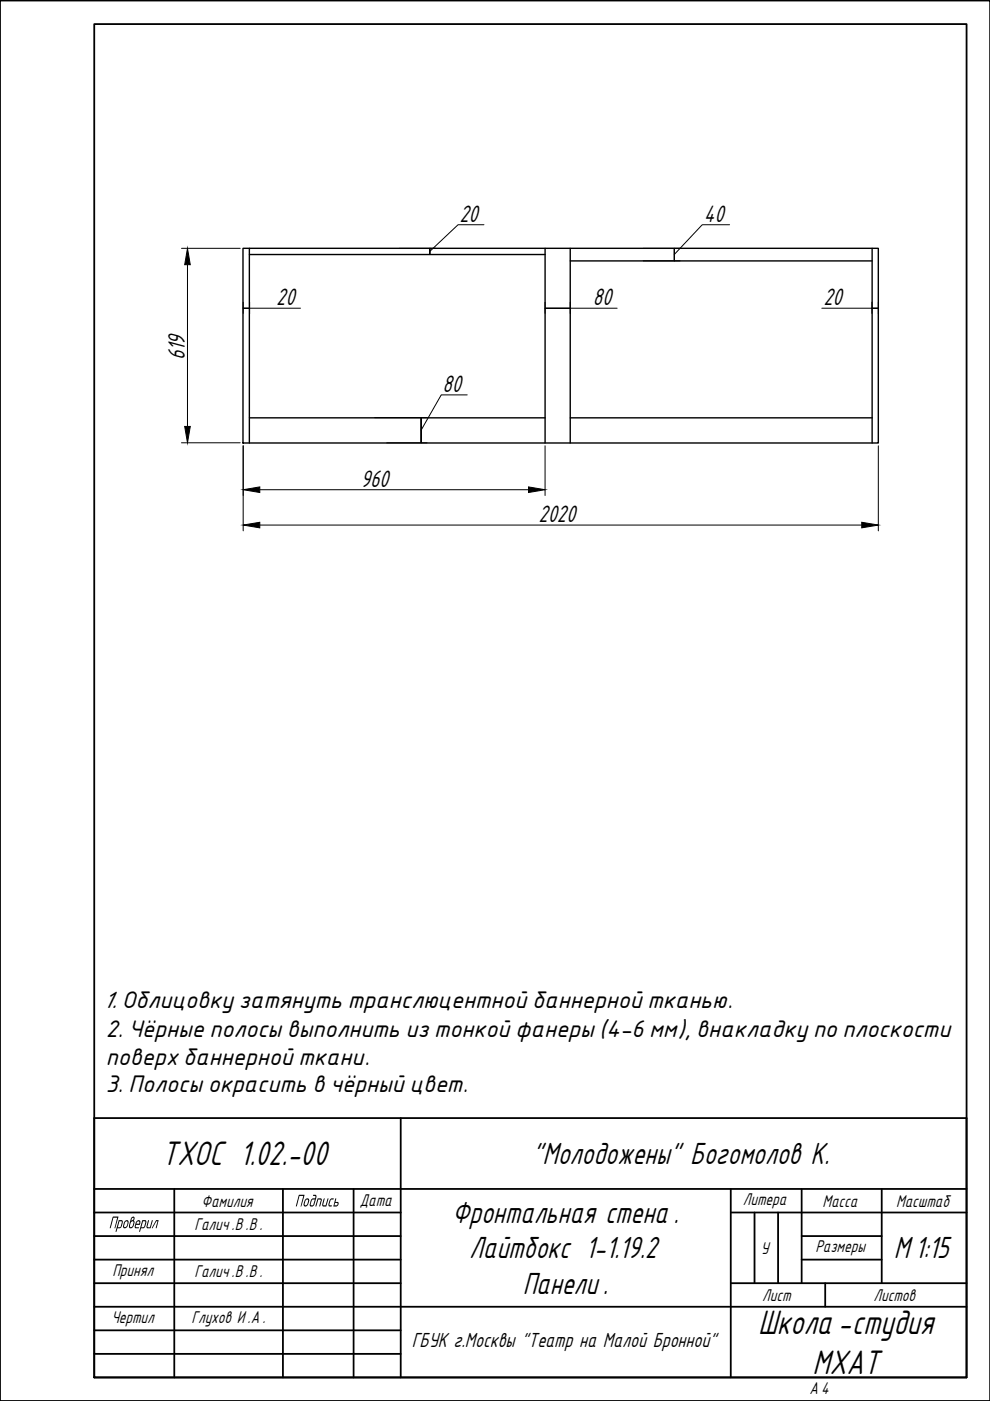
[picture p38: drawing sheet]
<svg xmlns="http://www.w3.org/2000/svg" width="210mm" height="297mm" viewBox="0 0 210 297" stroke-linecap="round" stroke-linejoin="round" font-family="sans-serif">
<defs><g id="words">
<g font-size="8">
<text x="34.3" y="247.1">ТХОС 1.02.-00</text>
<text x="160.7" y="282.9">Школа-студия</text>
<text x="172.3" y="291.2">МХАТ</text>
</g>
<g font-size="7.2">
<text x="112.9" y="246.8">&quot;Молодожены&quot; Богомолов К.</text>
<text x="95.9" y="259.3">Фронтальная стена.</text>
<text x="99.5" y="266.8">Лайтбокс 1-1.19.2</text>
<text x="189.5" y="266.8">М1:15</text>
<text x="110.8" y="274.3">Панели.</text>
</g>
<g font-size="5.6">
<text x="97.4" y="47.1">20</text>
<text x="149.2" y="47.1">40</text>
<text x="58.5" y="64.8">20</text>
<text x="125.7" y="64.8">80</text>
<text x="174.6" y="64.8">20</text>
<text x="39.2" y="76.4" transform="rotate(-90 39.2 76.4)">619</text>
<text x="93.9" y="83.1">80</text>
<text x="76.5" y="103.2">960</text>
<text x="114.2" y="110.7">2020</text>
</g>
<g font-size="4.9">
<text x="21.8" y="213.8">1. Облицовку затянуть транслюцентной баннерной тканью.</text>
<text x="22.4" y="219.9">2. Чёрные полосы выполнить из тонкой фанеры (4-6 мм), внакладку по плоскости</text>
<text x="22.4" y="225.7">поверх баннерной ткани.</text>
<text x="22.4" y="231.6">3. Полосы окрасить в чёрный цвет.</text>
</g>
<text font-size="4.8" x="87.3" y="285.6">ГБУК г.Москвы &quot;Театр на Малой Бронной&quot;</text>
<g font-size="4">
<text x="42.8" y="255.8">Фамилия</text>
<text x="62.5" y="255.8">Подпись</text>
<text x="76.3" y="255.6">Дата</text>
<text x="157.5" y="255.4">Литера</text>
<text x="174.4" y="255.8">Масса</text>
<text x="190" y="255.8">Масштаб</text>
<text x="23" y="260.4">Проверил</text>
<text x="41.2" y="260.8">Галич.В .В .</text>
<text x="161.3" y="265.8">У</text>
<text x="172.9" y="265.5">Размеры</text>
<text x="23.8" y="270.5">Принял</text>
<text x="41.2" y="270.8">Галич.В .В .</text>
<text x="161.6" y="275.8">Лист</text>
<text x="185.2" y="275.8">Листов</text>
<text x="23.6" y="280.4">Чертил</text>
<text x="40.6" y="280.4">Глухов И.А.</text>
<text x="171.6" y="295.6">А 4</text>
</g>
</g></defs>
<!-- layer: 0 -->
<path d="M51.5 52.6h134.7v41.3h-134.7zM52.9 52.6v41.3M52.9 54h62.7M115.6 52.6v41.3M120.9 52.6v41.3M120.9 55.3h64M184.9 52.6v41.3M52.9 88.6h62.7M120.9 88.6h64" fill="none" stroke="#000" stroke-width=".3"/>
<g fill="none" stroke="#000" stroke-width=".38">
<path d="M0 .1h209.9v296.9h-209.9zM20 5.1h184.9v286.9h-184.9zM20 237.1h184.9v54.9h-184.9zM85 237.1v54.9M20 252.1h184.9M20 257.1h65M37 252.1v39.9M60 252.1v39.9M75 252.1v39.9M154.9 257.1h50M154.9 252.1v39.9M160 257.1v15"/>
<path d="M165 257.1v15M170 252.1v20M186.9 252.1v20M20 262.1h65M20 267.1h65M20 272.1h65M20 277.1h184.9M154.9 272.1h50M170 262.1h16.9M170 267.1h16.9M175 272.1v5M20 282.1h65"/>
<path d="M20 287h65"/>
</g>
<g fill="#000">
<path d="M31.4 258.8l.2-.1-.4 1.3 .2 .2h.4l.4-1.4 .2-.1-.5 1.7h-.7l-.1-.1zM33.1 258.7h.5l-.4 1.6-.2 .1 .4-1.5h-.3l-.7 1.5h-.2zM68.7 254.1h.1v.1l-.3 1.3 .5 .1 .4-1.4 .2-.1-.4 1.7h-.7l-.2-.2zM69.9 254.3l.3-.2h.6l-.1 .2h-.5l-.1 .2-.3 1 .5 .1v.2h-.5l-.2-.2z"/>
<path d="M30.1 258.7h.8l.1 .2v.3l-.3 1-.3 .2h-.5l-.2 .7-.2 .1zM30.3 258.9l-.3 1.3 .6-.2 .2-1z"/>
<path d="M71.1 254.2l.2-.1-.2 .7h.6l.1 .5-.4 .5h-.7zM71 255l-.1 .6h.5l.2-.5z"/>
</g>
<g fill="none" stroke="#000" stroke-width=".21">
<path d="M38.5 52.6h12.4M39.8 56.1v34.3M84.6 52.6h7.8M84.9 54h7.5M91.1 52.6v1.4v-1.4M102.6 47.7h-5.5l-6 5.6M136.4 52.6h7.8M136.4 55.3h7.8M143 52.6v2.7v-2.7M154.7 47.7h-5.8l-5.9 6.3M51.6 64.1v2.3M52.9 65.3h-1.3h1.3"/>
<path d="M52.9 64.1v2.4M52.9 65.3h10.8M115.6 64.1v2.3M120.9 65.3h-5.3h5.3M120.9 65.3h10M120.9 64.1v2.4M174.2 65.3h10.7M184.9 64.1v2.3M186.2 65.3h-1.3h1.3M186.2 64.1v2.4M38.5 93.9h12.4M51.6 94.5v18.1"/>
<path d="M79.4 88.5h11.2M82 93.9h8.6M89.3 93.9v-5.4v5.4M99.1 83.7h-5.5l-4.3 7.5M115.6 94.5v10.6M186.2 94.5v18.1M55.1 103.8h57M55.1 111.3h127.6"/>
</g>
<path d="M39.8 52.6l.5 3.5h-1.1zM39.2 90.4h1.1l-.5 3.5zM51.6 103.8l3.5-.6v1.2zM51.6 111.3l3.5-.6v1.2zM112.1 103.2l3.5 .6-3.5 .6zM182.7 110.7l3.5 .6-3.5 .6z" fill="#000" stroke="#000" stroke-width=".21"/>
<use href="#words"/>
</svg>
